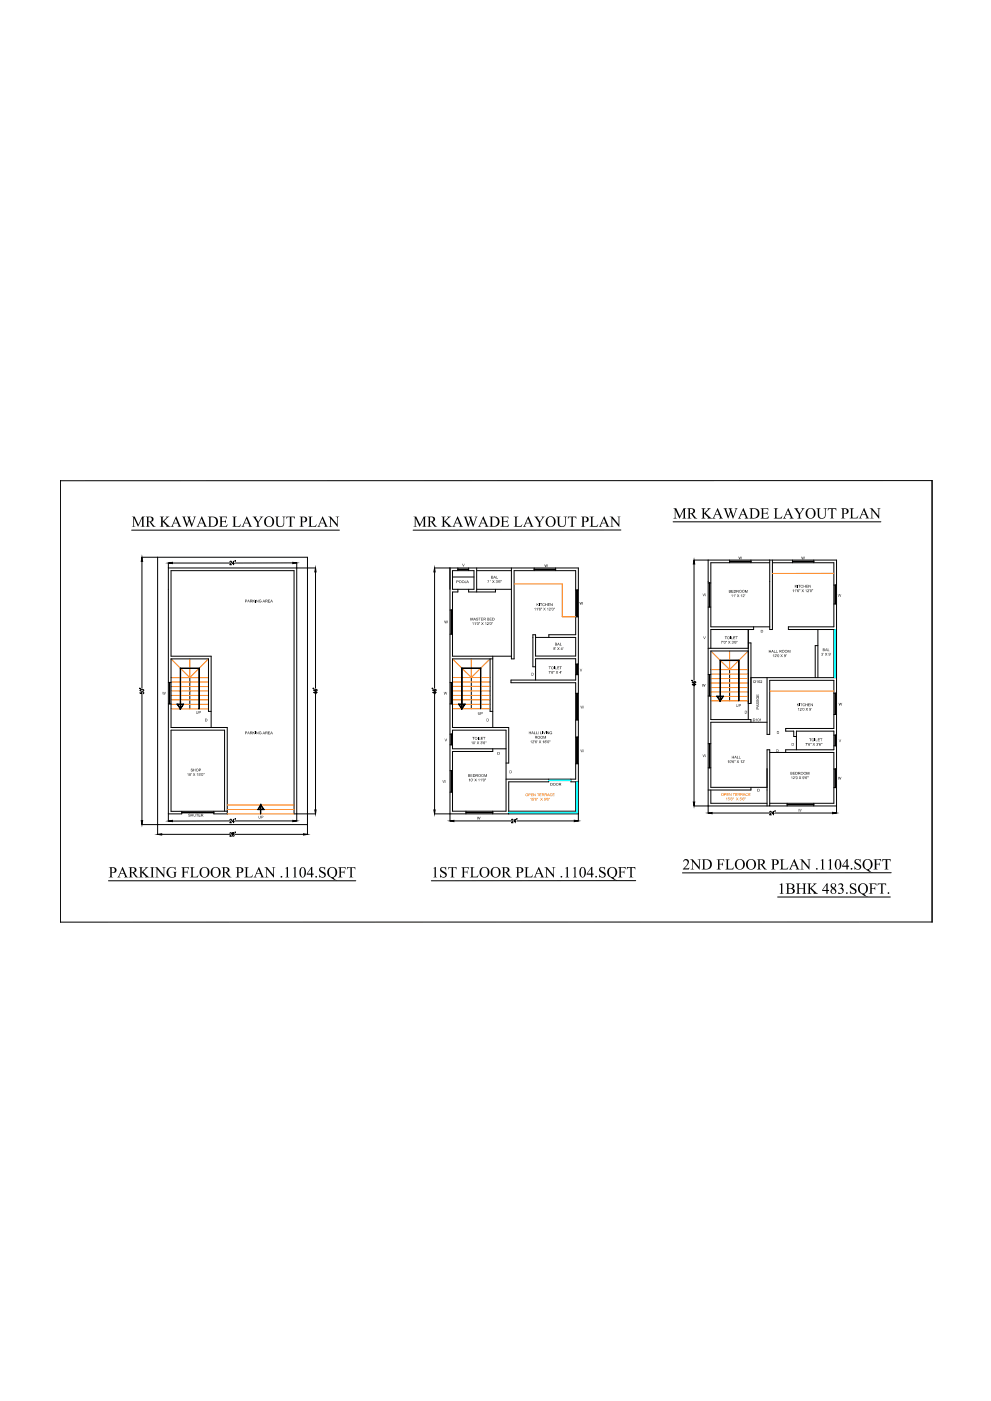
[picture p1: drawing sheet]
<svg xmlns="http://www.w3.org/2000/svg" width="297mm" height="420mm" viewBox="0 0 297 420" stroke-linecap="round" stroke-linejoin="round" font-family="sans-serif">
<!-- layer: 0 -->
<g fill="none" stroke="#000" stroke-width=".3">
<path d="M18 144.1h261.4v132.4h-261.4zM18.1 144.2l-.1 132.3M39.5 159h62.2M279.4 144.1v132.4M279.4 144.1h.1M42.5 167.1h49.7v83.2M42.5 168.3v38.1M47.2 167.1v80.2h45M50.5 170.3h38.4M50.5 168.8v77.4M51.7 168.9h17.2M68.9 168.6l.1-.3a.28 .28 0 0 1 .4 .2 .28 .28 0 0 1-.1 .4l-.4 .5h.5"/>
<path d="M70.2 169h-.6l.4-.7v1.1M70.5 168.1l-.1 .3M87.8 168.8l-17.3 .1M88.9 168.8v77.4M89 170.3h5.6M94.6 171.5v34.9M135.6 171.1h6.5v5.6h-6.5zM137.2 177.5h-1.6v19.3h17.7M142.9 171.1h10.4M142.9 170.3v7.2M142.9 176.7h10.4M148.5 176.7v.8h-8"/>
<path d="M153.3 170.3v27.3h.8v-26.5h18.5v19.3h-8.1v.8M172.6 176.9h.8M172.9 176.9l.1 8.1zM134.9 190.2h.7M134.9 183h.7M135.2 183h.1v7.2h-.1zM146.9 197.6v15.7h.8M147.7 197.6h-12.1v20.6h16.9M147.7 196.8v21.4M160.5 191.2h12.1v5.6h-12.1v-6.4h-.8v9.6h.8M172.6 185h.8M172.6 199.2h.8"/>
<path d="M172.9 199.2l.1 3.1zM41.9 206.4l.2 .1M42 207.6v.4h.5a.32 .32 0 0 1 0-.4 .32 .32 0 0 1 .4 0 .32 .32 0 0 1 0 .5M42.1 206.9a.53 .53 0 0 1 .6-.2 .53 .53 0 0 1 .4 .5h-.9zM42.5 208.1v38M53 211.1l1.1 1.4-.8-1.2M54 200.3v12.5l.1-12.3M54.1 212.3l1-1.2-1.1 1.7M55.1 211.1h-2.1l1.8 .2M56.9 203.2v9.4M59.6 200.5l.2-.2v12.3h-.2zM59.8 200.3h-5.8l5.6 .2"/>
<path d="M63.3 213.3h-.8v-15.7h-11.2v20.6h16.8v25.9h-4v-.8M63.3 218.2v-21.4h-12v-25.7h36.8v73h6.5M93.9 206.4l.2 .1M94.2 206.8h-.1a.5 .5 0 0 0 .4 .5 .5 .5 0 0 0 .5-.4h-.5l.2 .3M94.6 208.1v34.8M94.7 207.5v.6l-.7-.4h1.1M141.3 203.2v9.3M151.7 219h-16.1v5.6h16.1M160.5 203.9v-6.3h12.1v6.3h-19.4v.9h19.4v28.9h-20.9M172.6 202.3h.8M147.7 225.4h-12.1v17.9M151.7 228.8h.8"/>
<path d="M164.5 233.7v.8h-12v9.6h20.9v-73.8h-38.5v73.8M171.1 233.7v.8h2.3M172.6 234.5v8.8h-20.1M42.5 247.3h4.7v3M48.5 250.2h20.4M54.5 243.6h9.6v.2h-9.6zM54.5 243.3v.8h-4M67.3 243.3v-24.3h-16v24.3h16.8M68.9 246.2h-17.2M68.9 250l.2-.3 .3 .2-.5 .9h.5M68.9 245.9l.2-.2 .3 .2-.5 .8h.5M69.7 249.8v.2a.4 .4 0 0 1 .4 .3 .4 .4 0 0 1-.1 .5 .37 .37 0 0 1-.4-.4 .37 .37 0 0 1 .5-.4v-.2z"/>
<path d="M70.2 246.4h-.6l.4-.7v1M70.5 249.5l-.1 .3M70.5 245.5l-.1 .3M70.5 250.2h20.5M70.5 246.2h17.3M32.5 264.1h74.1"/>
</g>
<g fill="none" stroke="#ff7f00" stroke-width=".3">
<path d="M154.1 175.1h14.4v9.9M51.3 197.6l5.6 5.6h5.6M56.9 197.6v5.6l5.6-5.6M135.6 197.6l5.7 5.6h5.6M141.3 197.6v5.6l5.6-5.6M51.3 203.2h5.6M51.3 204.5h11.2M51.3 205.9h11.2M51.3 207.2h11.2M51.3 208.6h11.2M51.3 209.9h11.2M51.3 211.2h11.2"/>
<path d="M51.3 212.6h11.2M135.6 203.2h5.7M135.6 204.5h11.3M135.6 207.2h11.3M135.6 208.6h11.3M135.6 209.9h11.3M135.6 211.2h11.3M135.6 205.9h11.3M135.6 212.5h11.3"/>
</g>
<g fill="#000">
<path d="M39.5 154.9h.9l1.1 2.4 1.1-2.4h.9l-.5 .4 .1 2.5 .4 .2h-1.3l.4-.3v-2.3l-1.2 2.6-1.2-2.6v2.4l.4 .2h-1.1l.5-.3v-2.4zM47.9 154.9h1.3l-.4 .2v1.3l1.1-1.1-.2-.4h1.1l-1.6 1.4 1.2 1.2 .8 .5h-1.5l.3-.4-1.2-1.2v1.4l.4 .2h-1.3l.4-.2v-2.7zM54.5 154.9l1.2 .1a.3 .3 0 0 0-.4 .2 .3 .3 0 0 0 .2 .4l.6 1.7 .5-1.5-.3-.7-.3-.2 1.2 .1a.32 .32 0 0 0-.4 .2 .32 .32 0 0 0 .2 .4l.5 1.7 .6-1.7a.39 .39 0 0 0 .1-.4 .39 .39 0 0 0-.3-.3l.9 .1-.4 .3-.9 2.8-.8-2-.8 2-1-2.9zM65.6 154.9h2.4v.7l-.4-.5h-1.1v1.2h.9l.3-.4v1l-.3-.4-.9-.1v1.4h1.2l.5-.6-.2 .8h-2.4l.4-.2v-2.7zM69.6 154.9h1.4l-.5 .3v2.5h1.3l.3-.6-.1 .9h-2.4l.4-.3v-2.6zM75.7 154.9l1.3 .1a.26 .26 0 0 0-.3 .1 .26 .26 0 0 0 .1 .4l.6 1 .6-1a.32 .32 0 0 0 .2-.3 .32 .32 0 0 0-.3-.3h1.1l-.6 .4-.9 1.4 .1 1.1 .4 .2h-1.3l.4-.3v-1l-1-1.5zM82.4 154.9h1.3l-.4 .2-.1 1.8 .2 .6 .4 .3 .8-.1 .4-.5v-2.1l-.5-.2h1.1l-.4 .2v2.1l-.4 .7-1.1 .2-.7-.5-.2-2.4zM85.9 154.9h2.4l.1 .7-.3-.4-.8-.1v2.7l.5 .2h-1.4l.5-.3v-2.6h-.7l-.4 .5zM92.3 154.9h1.4l-.5 .3v2.5l1.2 .1 .6-.7-.3 .9h-2.4l.5-.3v-2.5zM98.3 154.9h.8l1.9 2.3v-1.9l-.4-.4h1.1l-.5 .4v2.7l-2.1-2.4v2.1l.5 .3h-1.1l.4-.3v-2.4zM133.2 186.1l.3 .7 .1-.7 .3 .7 .3-.7-.2 .8-.3-.6-.3 .6zM160.1 182.5l.3-.2v.8v-.7z"/>
<path d="M160.9 180.9l.1 .4 .5-.4-.3 .4 .3 .4-.4-.4-.2 .4zM160.8 182.5l.3-.2v.8l-.1-.7zM161.3 182.3l.1 .3zM161.6 180.9l.1 .8zM161.8 180.9h.7l-.3 .1v.7l-.1-.7zM162.9 182.3l.3 .3 .3-.3-.3 .4 .4 .4-.4-.4-.4 .4 .4-.4zM163.4 180.9l.1 .4h.5v-.4v.8v-.4h-.5l-.1 .4zM164.2 180.9h.6l-.5 .1v.3h.5l-.5 .1v.2l.5 .1h-.6zM164 182.5l.3-.2v.8l-.1-.7zM165 180.9l.5 .7 .1-.7v.8l-.5-.6-.1 .6zM164.6 182.4h.5l-.4 .6 .4 .1h-.6l.5-.5-.1-.2-.4 .1zM165.2 182.3l.1 .3z"/>
<path d="M173.7 180.5l.3 .7 .2-.7 .3 .7 .3-.7-.3 .8-.3-.7-.3 .7zM77.7 219.5l.5-.1 .1 .2-.4-.1-.2 .4 .4 .2 .1-.2-.2-.1h.4v.3l-.6 .1zM164.4 201.2h.5l-.3 .8 .2-.7zM164.5 199.9h.6l-.3 .1v.7v-.7zM165.1 201.2v.3zM164.8 219.5l.6-.1v.2l-.5-.1-.1 .4 .5 .2 .1-.2-.3-.1h.4v.3h-.7zM165.9 201.2l.1 .3zM166.1 199.9l.1 .8zM166.1 201.2l.1 .3zM166.4 199.9l.1 .7 .4 .1h-.5zM166.6 201.2l.3 .3 .4-.3-.3 .4 .3 .4-.3-.3-.4 .3 .3-.4zM167 199.9h.6l-.5 .1v.2h.5l-.5 .1v.3l.5 .1h-.6z"/>
<path d="M167.7 199.9h.7l-.3 .1v.7l-.1-.7zM168.3 201.2l.1 .3zM173.8 200.6l.3 .6 .4-.6-.3 .8zM56.1 232.1l.3-.2v.8l-.1-.6zM57.2 230.6l.6 .1h-.5l.5 .3-.1 .3-.5-.1h.5l-.5-.3zM57.3 231.9l.1 .3zM57.8 231.9l.4 .3 .3-.3-.2 .4 .2 .4-.3-.3-.4 .3 .3-.4zM58 230.5l.1 .4h.4l.1-.4v.8l-.1-.3h-.4l-.1 .3zM59 232.1l.3-.2v.8l-.1-.6zM59.6 231.9h.4l-.4 .3h.3l.2 .3-.2 .2-.4-.2a.23 .23 0 0 0 .3 .1 .23 .23 0 0 0 .1-.3h-.3zM60.2 231.9v.3zM75.7 219.4l.2 .4 .5-.4-.3 .3 .3 .5-.4-.4-.3 .4z"/>
<path d="M76.5 219.4l.1 .8zM76.8 219.4l.5 .6 .1-.6v.8l-.5-.6-.1 .6zM80.3 219.4h.6l-.4 .1v.2h.4l-.4 .1v.3l.5 .1h-.7zM158.5 219.4l.1 .3h.4l.2-.3v.8l-.2-.4h-.4l-.1 .4zM159 222.3l.3-.2v.8l-.1-.7zM159.6 222.2h.5l-.4 .5 .4 .2h-.5l.4-.5-.1-.2-.2 .1zM160.1 219.4l.1 .7 .4 .1h-.5zM160.2 222.1l.1 .3zM160.7 219.4l.1 .7 .4 .1h-.5zM161 222.1l.1 .3zM161.5 219.4l-.3 .8zM161.5 222.1l.3 .3 .4-.3-.3 .3 .3 .5-.3-.4-.4 .4 .3-.5z"/>
<path d="M161.9 219.4l.2 .7 .3 .1h-.5zM162.6 219.4l.1 .8zM162.9 220.7l.4 .7 .4-.7v.8l-.2-.7-.2 .7-.3-.7-.1 .7zM162.7 222.2l.3-.1v.8l-.1-.7zM162.8 219.4l.4 .7 .3-.7-.3 .8zM163.7 219.4v.8zM163.8 222.1l.1 .3zM164 219.4l.5 .6 .1-.6v.8l-.6-.7v.7zM50.4 260.5l.7-.5 1.3 .2 .2-.2 .1 1-.6-.7-.7-.1-.7 .3-.3 .8 .3 1.2 .7 .5 .8-.1v-1.1l-.4-.3h1.2l-.3 .3-.1 1.2-1.2 .2-1.2-.6-.3-1.2zM95.8 260.3l.6-.3 .7 .2 .4-.2v1.1l-.7-.9h-.5l-.3 .4 .2 .5 1.3 .8 .2 .6-.5 .6-1.4-.1-.1 .2v-1l.5 .8h.7l.3-.3-.1-.5-1.4-1zM41.6 260.1h1.3l-.4 .3v1.2l.9-1a.28 .28 0 0 0 .2-.3 .28 .28 0 0 0-.2-.2l1.1 .1-.6 .2-1 1 1.2 1.3 .8 .4h-1.5l.2-.4-1.1-1.1v1.4l.4 .1h-1.3l.4-.2v-2.5zM45 260.1h1.3l-.5 .3v2.2a.33 .33 0 0 0 .1 .4 .33 .33 0 0 0 .4 0l-1.3 .1 .4-.3v-2.4z"/>
<path d="M46.4 260.1h.8l1.9 2.3-.1-2.1-.4-.2h1.1l-.5 .3v2.8l-2-2.5v2.2l.4 .2h-1.1l.4-.3v-2.3zM54.3 260.1h2.3v.7l-.5-.5h-.9v1.1h.7l.3-.4v1.1l-.3-.5h-.7v1.3l.4 .2h-1.3l.4-.2v-2.6zM56.9 260.1h1.4l-.5 .2v2.5l1.1 .1 .6-.6-.2 .8h-2.4l.4-.2 .1-.3-.1-2.3zM73.2 260.1h1.4l-.5 .3v2.3l.3 .3 .9-.1 .5-.6-.2 .8h-2.4l.5-.3v-2.4zM79.2 260.1h.9l1.8 2.3v-2.1l-.4-.2h1.1l-.5 .3v2.8l-2.1-2.5v2l.5 .4h-1.1l.4-.4v-2.2zM85.5 260.4l.8-.4v3l.4 .1h-1.2l.4-.3v-2a.26 .26 0 0 0 0-.4 .26 .26 0 0 0-.4 .1zM87.8 260.4l.8-.4v2.9l.4 .2h-1.2l.4-.2v-2.4zM101.3 260.1h2.3v.7l-.3-.5h-1.1v1.1h.7l.4-.4v1.1l-.3-.5h-.8v1.2l.5 .3h-1.4l.5-.3v-2.4zM104 260.1h2.5v.7l-.3-.5h-.7v2.5l.4 .3h-1.3l.4-.3v-2.5h-.7l-.3 .5z"/>
<path d="M43.6 154.9h1.6l.6 .3 .2 .8-.7 .5 .8 1.1 .6 .4h-.9l-1-1.5h-.3v1l.5 .5h-1.4l.5-.3v-2.5zM44.5 155.1v1.3l.8-.1 .2-.4-.1-.6-.4-.2z"/>
<path d="M52.7 154.8l1.2 2.7 .5 .5h-1.2l.3-.2-.2-.8h-1.2l-.2 .4a.28 .28 0 0 0-.1 .4 .28 .28 0 0 0 .4 .1l-1 .1 .5-.6zM52.7 155.6l-.5 1.2h1z"/>
<path d="M60.5 154.8l1.2 2.8 .4 .4h-1.2l.3-.2-.2-.8h-1.2l-.2 .4a.28 .28 0 0 0-.1 .4 .28 .28 0 0 0 .4 .1l-1 .1 .5-.6zM60.4 155.6l-.5 1.2h1z"/>
<path d="M62.3 154.9h1.7l.8 .3 .6 1.2-.5 1.2-.9 .4h-1.7l.4-.3v-2.2a.33 .33 0 0 0 0-.4 .33 .33 0 0 0-.4-.1zM63.1 155.2v2.6h1l.7-.8-.1-1.2-.7-.7z"/>
<path d="M74 154.8l1.1 2.8 .5 .4h-1.2l.3-.2-.3-.8h-1.2l-.1 .4a.27 .27 0 0 0-.1 .4 .27 .27 0 0 0 .3 .1l-1 .1 .4-.3zM73.9 155.6l-.6 1.2h1.1z"/>
<path d="M79.1 156.4a1.56 1.56 0 0 1 3.1 0 1.56 1.56 0 0 1-3.1 0zM80.1 155.2l-.4 .7 .1 1.2 .4 .7h.8l.6-.6v-1.4l-.6-.7z"/>
<path d="M89.7 154.9l1.8 .1 .5 .5v.6l-.3 .4h-1.1v1.3l.5 .2h-1.4l.5-.3v-2.5zM90.6 155.1v1.3h.7l.3-.5-.2-.6z"/>
<path d="M96.7 154.8l1.2 2.8 .4 .4h-1.1l.3-.2-.3-.8h-1.2l-.3 .8 .4 .2h-1l.4-.3zM96.6 155.6l-.5 1.2h1z"/>
<path d="M161.6 182.3l.5 .1-.5 .1 .4 .1-.1 .5-.4-.2zM161.6 182.8a.2 .2 0 0 0 .4 0 .2 .2 0 0 0-.4 0z"/>
<path d="M162.2 182.3l.1 .3zM162.3 182.3l.1 .3z"/>
<path d="M165.4 182.4l.3-.1 .2 .2-.1 .6-.4-.2zM165.6 182.4l-.1 .5 .2 .1 .1-.5z"/>
<path d="M166 182.3l.1 .3zM166.2 182.3l.1 .3z"/>
<path d="M61.5 215.5l.6 .2-.1 .6-.5 .1zM61.6 215.6v.7l.3-.1 .1-.4z"/>
<path d="M165.2 200.3a.41 .41 0 0 1 .8 0 .41 .41 0 0 1-.8 0zM165.3 200.3a.3 .3 0 0 0 .6 0 .3 .3 0 0 0-.6 0z"/>
<path d="M165.3 201.3l.5 .1-.4 .1v.1h.3v.4l-.4-.1zM165.4 201.8a.17 .17 0 0 0 .3 0 .17 .17 0 0 0-.3 0z"/>
<path d="M168 201.2l.1 .8-.5-.2zM168 201.4l-.3 .3h.3z"/>
<path d="M56.7 232h.5l-.1 .7-.4-.1zM56.9 232l-.1 .5 .2 .1 .1-.5z"/>
<path d="M58.8 230.9a.39 .39 0 0 1 .7 0 .39 .39 0 0 1-.7 0zM58.8 230.9a.3 .3 0 0 0 .6 0 .3 .3 0 0 0-.6 0z"/>
<path d="M59.6 230.5l.6 .2v.3h-.5v.3zM59.7 230.7v.2h.4v-.2z"/>
<path d="M60.5 231.9l.4 .2-.2 .6-.3-.2zM60.5 232v.4l.2 .2 .1-.5z"/>
<path d="M61 231.9l.1 .3zM61.2 231.9l.1 .3z"/>
<path d="M73.4 219.4l.7 .2-.1 .2-.4 .1v.3zM73.6 219.5v.3l.4-.1z"/>
<path d="M74.4 219.4l.4 .8-.2-.3h-.3l-.2 .3zM74.5 219.5l-.2 .4h.3z"/>
<path d="M74.9 219.4l.7 .1-.2 .3 .2 .4-.3-.4h-.2l-.2 .4zM75.1 219.5v.2h.4l-.1-.2z"/>
<path d="M79 219.4l.5 .8-.3-.3-.5 .3zM79.1 219.5l-.1 .4h.2z"/>
<path d="M79.5 219.4l.7 .1-.2 .3 .3 .4-.5-.4-.3 .4zM79.7 219.5v.2h.4z"/>
<path d="M81.3 219.4l.5 .8-.2-.3-.6 .3zM81.4 219.5l-.2 .4h.3z"/>
<path d="M159.6 219.4l.4 .8-.2-.3-.5 .3zM159.6 219.4l-.1 .5h.3z"/>
<path d="M160.4 220.7l.6 .1-.3 .4 .3 .3-.3-.3h-.3v.3zM160.4 220.8v.3l.5-.1z"/>
<path d="M160.5 222.1l.4 .2a.23 .23 0 0 0-.3-.1 .23 .23 0 0 0-.1 .2h.3l.1 .3-.5 .1zM160.5 222.6a.2 .2 0 0 0 .4 0 .2 .2 0 0 0-.4 0z"/>
<path d="M161.1 221.1a.41 .41 0 0 1 .8 0 .41 .41 0 0 1-.8 0zM161.2 221.1a.3 .3 0 0 0 .6 0 .3 .3 0 0 0-.6 0z"/>
<path d="M162 221.1a.41 .41 0 0 1 .8 0 .41 .41 0 0 1-.8 0zM162.1 221.1a.3 .3 0 0 0 .6 0 .3 .3 0 0 0-.6 0z"/>
<path d="M163.3 222.2h.4l-.1 .7-.4-.2zM163.4 222.2a.13 .13 0 0 0 .2 0 .13 .13 0 0 0-.2 0zM163.3 222.7a.16 .16 0 0 0 .3 0 .16 .16 0 0 0-.3 0z"/>
<path d="M164 222.5a.35 .35 0 0 1 .7 0 .35 .35 0 0 1-.7 0zM164.3 222.2l-.1 .5 .2 .1 .1-.6z"/>
<path d="M164.7 222.1l.1 .3zM164.9 222.1l.1 .3z"/>
<path d="M59.7 261.6a1.6 1.6 0 0 1 3.2 0 1.6 1.6 0 0 1-3.2 0zM60.7 260.4l-.4 .8 .1 1.2 .4 .5 .8 .1 .6-.8-.1-1.4-.5-.6z"/>
<path d="M63.1 261.6a1.56 1.56 0 0 1 3.1 0 1.56 1.56 0 0 1-3.1 0zM64.1 260.3l-.4 .6v1.3l.6 .8h.7l.5-.6v-1.5l-.6-.7z"/>
<path d="M32.6 260.1h1.7l.6 .5v.6l-.3 .4-1.1 .1v1.2l.4 .2h-1.3l.5-.4-.1-2.4zM33.5 260.3v1.3h.5l.4-.4-.1-.7-.3-.2z"/>
<path d="M36.7 260l1.3 2.9 .4 .2-1.2-.1a.28 .28 0 0 0 .3-.1 .28 .28 0 0 0-.1-.4l-.2-.4h-1.2l-.2 .5a.26 .26 0 0 0 0 .4 .26 .26 0 0 0 .3 0l-1 .1 .5-.4zM36.6 260.7l-.5 1.2h1.1z"/>
<path d="M38.5 260.1h1.8l.5 .3 .1 .7-.7 .5 .7 1.1 .7 .4h-.8l-1.1-1.4h-.3v.9v.3l.4 .2h-1.3l.4-.2v-2.6zM39.4 260.3v1.3l.7-.2 .3-.3-.1-.6-.4-.2z"/>
<path d="M66.4 260.1h1.6l.6 .3 .1 .7-.7 .5 .7 1 .7 .5h-.8l-1-1.4h-.3v1.2l.4 .2h-1.3l.4-.4v-2.2zM67.3 260.3v1.3l.7-.2 .3-.4-.1-.5-.4-.2z"/>
<path d="M70.6 260.1h1.7l.6 .6v.5l-.3 .4-1.1 .1v1.2l.4 .2h-1.3l.5-.4v-2.2zM71.5 260.3v1.3h.6l.3-.3v-.7l-.3-.3z"/>
<path d="M77.6 260l1.1 2.7 .5 .4h-1.2l.3-.1-.2-.9h-1.2l-.2 .5a.28 .28 0 0 0-.1 .3 .28 .28 0 0 0 .4 .1l-1 .1 .4-.3zM77.5 260.7l-.5 1.2h1z"/>
<path d="M90.1 260.3l.9-.3 .6 .8 .1 1.4-.3 .7-.5 .3-.6-.2-.5-.7-.1-1.2zM90.5 260.3l-.3 1.8 .2 .7 .4 .2 .4-.5 .1-1.3-.3-.9z"/>
<path d="M93.3 260h.3v2h.4v.3h-.4v.8h-.4v-.8h-1.3v-.3zM93.2 260.5l-1 1.5h1z"/>
<path d="M98.5 260.5l.4-.4 .9-.1 .9 .5 .3 .7v.8l-.7 1a.36 .36 0 0 0-.3 .4 .36 .36 0 0 0 .4 .3l.6 .3-1.2-.3-1.5-1.2-.2-1.2zM99 260.3l-.4 .9v1l.4 .7 .8 .1 .7-.6v-1.4l-.6-.8z"/>
<circle cx="162.9" cy="181.3" r=".33"/>
<circle cx="84.4" cy="262.9" r=".24"/>
<circle cx="94.8" cy="263" r=".25"/>
</g>
<path d="M42.5 167.1l.3 1.2h-.5zM50.5 168.9l1.2-.3v.4zM87.8 168.6l1.1 .2-1.1 .2zM94.6 170.3l.1 1.2h-.3zM42.3 246.1h.5l-.3 1.2zM47.2 250.2l1.3-.2v.4zM50.5 246.2l1.2-.2v.4zM87.8 246l1.1 .2-1.1 .2zM91 250l1.2 .2-1.2 .2zM94.4 242.9h.3l-.1 1.2z" fill="#000" stroke="#000" stroke-width=".3"/>
<path d="M164.5 234l6.6 .1z" fill="none" stroke="#0ff" stroke-width=".3"/>
<g fill="#f00">
<path d="M159.2 238h.6l-.5 .1v.2h.4l-.4 .1v.3h.5h-.6z"/>
<path d="M159.9 238l.5 .6 .1-.6v.7l-.5-.5-.1 .5z"/>
<path d="M161 238h.6l-.3 .1v.6l-.1-.6z"/>
<path d="M161.7 237.9h.6l-.5 .2v.2h.5l-.5 .1v.3h.5h-.6z"/>
<path d="M164.8 238.1l.6-.1 .1 .2h-.6v.4h.6l-.5 .1z"/>
<path d="M165.7 237.9h.5l-.5 .2v.2h.5l-.5 .1v.3h.5h-.5z"/>
<path d="M159 239.5l.3-.2v.8l-.1-.6z"/>
<path d="M159.6 239.3h.4l-.4 .3 .4 .1-.1 .4-.4-.1 .4-.1v-.2h-.4z"/>
<path d="M160.1 239.3l.1 .3z"/>
<path d="M162 239.3l.3 .3 .3-.3-.2 .4 .3 .4-.4-.3-.4 .3 .4-.4z"/>
<path d="M163.2 239.3h.3l-.3 .3h.2l.2 .3-.2 .2-.4-.2 .4 .1a.23 .23 0 0 0 0-.3 .23 .23 0 0 0-.3 0z"/>
<path d="M163.7 239.3v.3z"/>
<path d="M157.5 238.4a.4 .4 0 0 1 .8 0 .4 .4 0 0 1-.8 0zM157.6 238.4a.32 .32 0 0 0 .6 0 .32 .32 0 0 0-.6 0z"/>
<path d="M158.4 238l.6 .2v.2h-.5v.3zM158.5 238.1v.3l.4-.1v-.2z"/>
<path d="M162.5 237.9l.6 .1-.2 .4 .3 .3-.4-.3h-.2l-.1 .3zM162.6 238.1v.2h.4l-.1-.2z"/>
<path d="M163.3 237.9l.6 .2-.2 .3 .3 .3-.4-.3h-.2l-.1 .3zM163.4 238.1v.2h.4v-.2z"/>
<path d="M164.3 237.9l.5 .8-.3-.2-.5 .2zM164.3 238l-.1 .4h.3z"/>
<path d="M160.4 239.4l.5 .1h-.5v.2h.5l-.2 .4-.3-.1zM160.4 239.8a.2 .2 0 0 0 .4 0 .2 .2 0 0 0-.4 0z"/>
<path d="M161 239.3v.3zM161.2 239.3v.3z"/>
<path d="M163.9 239.4l.4-.1 .1 .2-.3-.1-.1 .2 .4 .1-.1 .4-.4-.1zM164 239.9a.16 .16 0 0 0 .3 0 .16 .16 0 0 0-.3 0z"/>
<path d="M164.5 239.3l.1 .3zM164.7 239.3l.1 .3z"/>
</g>
<g fill="none" stroke="#000" stroke-width=".3">
<path d="M186.1 158.9l-62.3 .1M212.3 174.8h.8M212.6 174.8l.1 7.3zM230.7 168.8h-17.6v19.2h17.6M230.7 168v20.8h.8v-20.8M231.5 168.8h18.4v19.2h-13.6v.8h14.4v-20.8h-38.4v73.7M249.9 175.5h.8M250.3 175.5l.1 5.6zM212.3 182.1h.8M224.3 195.2h-11.2v20.6h12M224.3 188.8v27M224.3 192.8h.8v18.2h-.8"/>
<path d="M225.9 188v.8h-12.8v5.6h11.2M245.2 188.8v14.4M245.2 193.6h-.9v9.6M249.9 188.8v14.4h-24.8M137.4 211.1l1 1.5 .1-.1-.8-1.2M138.4 200.3v12.5l.1-12.3M138.5 212.3l.9-1.2-1 1.7M139.4 211.1h-2l1.8 .2M144.1 200.3l-.1 12.2zM144.1 200.3h-5.7l.1 .2h5.5M151.7 219v24.3h-16.1M152.5 218.2v10.6"/>
<path d="M172.6 215.9h.8M172.6 207.9h.8M172.9 207.9l.1 8zM218.7 200.8v9.4M229.9 216.6h-16.8v19.5h16.8M235.5 218.5h14.4v-14.5h-19.2v16.2h-.8M235.5 219.3l2.4-.1v1.7h.8M134.9 223.4h.7M134.9 220.2h.7M135.2 220.2h.1v3.2h-.1zM147.7 224.6v.8M212.3 236.9h12.8"/>
<path d="M213.1 236.9v4M230.7 225.7h19.2v15.2h-19.2M235.5 224.9h14.4v-5.7l-11.2 .1v5.6M77.5 242.7l1.7 .1h-1.9M78.2 241.2l-.1 2.9zM78.2 241.2l-.9 1.6 .8-1.1M79 242.7l-.9-1.2 .1-.1 1 1.4M136.1 246.2h17.2M139.7 243.6l8 .1zM139.7 243.3v.8M147.7 243.3v.8M152.5 244.1h-17.6v2.1"/>
<path d="M153.3 245.9l.2-.2 .3 .1-.5 .9h.5M154.6 246.4h-.5l.3-.7v1M154.9 245.5v.3M154.9 246.2h17.2M173.4 244.1v2.1M230.7 241.7h20M190.5 264.1h-61.2"/>
</g>
<g fill="#000">
<path d="M123.9 154.9h.9l1.1 2.4 1.1-2.4h.8l-.4 .3v2.5l.4 .3h-1.3l.5-.2v-2.4l-1.2 2.6-1.3-2.6v2.3l.5 .3h-1.1l.4-.3v-2.5zM132.2 154.9h1.4l-.5 .2v1.3l1-.9a.28 .28 0 0 0 .2-.3 .28 .28 0 0 0-.3-.3l1.2 .1-.7 .3-.9 1 2 1.7h-1.5l.3-.2-.1-.2-1.2-1.2v1.3l.5 .3h-1.4l.5-.4v-2.3zM138.9 154.9l1.1 .1a.29 .29 0 0 0-.3 .2 .29 .29 0 0 0 .2 .4l.6 1.7 .5-1.5-.3-.7-.3-.2 1.2 .1a.32 .32 0 0 0-.4 .2 .32 .32 0 0 0 .2 .4l.5 1.7 .6-1.8a.29 .29 0 0 0 .1-.3 .29 .29 0 0 0-.3-.2l.9-.1-.4 .3-.9 2.9-.8-2-.8 2-1-2.8zM150 154.9h2.4v.7l-.4-.5h-1.1v1.2h.9l.3-.4v1l-.3-.4-.9-.1v1.3l1 .1 .7-.6-.2 .8h-2.4l.5-.4v-2.3zM154 154.9h1.4l-.5 .3v2.4l1.1 .2 .6-.7-.3 .9h-2.3l.4-.4v-2.3zM160.1 154.9l1.3 .1a.26 .26 0 0 0-.3 .1 .26 .26 0 0 0 .1 .4l.6 .9 .8-1.1-.3-.4h1l-.5 .4-.9 1.4v1l.4 .3h-1.3l.5-.2v-1.1zM166.8 154.9h1.3l-.5 .3v1.9l.2 .5 .4 .2 .8-.1 .3-.4 .1-2.1-.5-.3h1.1l-.4 .3-.1 2.1-.3 .5-.9 .3-1-.5-.1-2.5zM170.2 154.9h2.5l.1 .7-.2-.4-.9-.1v2.6l.4 .3h-1.3l.5-.5v-2.4l-.8 .1-.3 .4zM176.7 154.9h1.4l-.5 .3v2.5l1.1 .1 .6-.7-.2 .9h-2.4l.5-.5v-2.2zM182.7 154.9h.9l1.8 2.3v-2l-.4-.3h1.1l-.5 .2v2.9l-2.1-2.4v2.1l.4 .3h-1l.4-.2v-2.5zM210.6 178l.3 .7 .2-.7 .3 .7 .2-.7-.2 .8-.3-.7-.3 .7zM237.6 176.9l.3-.1v.8l-.2-.7z"/>
<path d="M238.3 175.4l.1 .4 .5-.4-.3 .4 .3 .4-.4-.4-.2 .4zM238.2 176.9l.3-.1v.8l-.1-.7zM238.7 176.8l.1 .2zM239 175.4l.1 .8zM239.3 175.4h.6l-.3 .1v.7l-.1-.7zM240.3 176.8l.3 .3 .4-.3-.3 .4 .3 .4-.4-.4-.4 .4 .3-.4zM240.1 175.5h.6h-.5l-.1 .3 .1 .3 .5-.1-.1 .2-.6-.1zM240.8 175.4l.1 .4h.4l.2-.4v.8l-.2-.4h-.4l-.1 .4zM241.6 175.4h.6l-.5 .1v.3h.5h-.5v.3l.5 .1h-.6zM241.4 176.9l.3-.1v.8l-.1-.7zM242.4 175.4l.5 .7 .1-.7v.8l-.5-.6-.1 .6zM242 176.9h.4l-.3 .5 .4 .2h-.6l.5-.5-.1-.2z"/>
<path d="M242.6 176.8l.1 .2zM251.1 178.2l.3 .7 .2-.7 .3 .7 .2-.7-.2 .8-.3-.7-.3 .7zM75.7 179.9l.2 .3 .5-.3-.3 .3 .3 .5-.4-.5-.3 .5zM76.5 179.9l.1 .8zM76.8 179.9l.5 .6 .1-.6v.8l-.5-.7-.1 .7zM77.7 179.9h.5l.1 .2-.4-.2-.2 .5 .4 .2 .1-.3-.2-.1h.4v.3l-.6 .1zM80.3 179.9h.6h-.4v.3h.4l-.4 .1v.2l.5 .2h-.7zM230.5 194.9l.1 .3h.4l.1-.3v.8l-.1-.3h-.4l-.1 .3zM231.6 196.5l.3-.3v.8l-.1-.6zM232 194.9l.1 .7 .4 .1h-.5zM232.7 194.9v.7l.4 .1h-.4zM232.2 196.4l.5-.1v.3l-.4 .4h.4h-.5l.4-.4-.1-.3z"/>
<path d="M232.8 196.2l.1 .3zM233.9 196.2l.4 .4 .3-.4-.3 .4 .4 .4-.4-.3-.4 .3 .3-.4zM235.6 196.2l.1 .3zM236.1 194.9l.4 .7 .4-.7v.8l-.1-.6-.3 .6-.3-.7-.1 .7zM58.8 213.3l.2 .7 .3-.1 .1-.6-.1 .7-.5-.1zM143.3 213.6l.2 .7 .3-.1 .1-.6-.1 .7-.5-.1zM174 211.7l.2 .7 .2-.7 .4 .7 .2-.7-.2 .8-.3-.7-.3 .7zM133.3 221.5l.3 .7 .4-.7-.3 .8zM140.5 233.7l.3-.2v.8l-.1-.6zM141.1 232.2h.5l-.5 .1v.2h.5l-.5 .1v.3l.5 .1h-.5zM141.3 222.6l.3-.2v.8l-.1-.7zM141.7 233.5l.1 .3z"/>
<path d="M141.6 221h.6l-.2 .1v.7l-.1-.7zM142.2 233.5l.3 .3 .4-.3-.3 .4 .3 .4-.4-.3-.3 .3 .3-.4zM142.5 222.4v.3zM143 222.4l.3 .3 .3-.3-.3 .3 .3 .5-.3-.4-.4 .4 .3-.5zM143.3 221v.8zM143.5 221l.1 .7 .4 .1h-.5zM143.4 233.7l.2-.2v.8v-.6zM144.1 222.4h.4v.7l-.5-.1h.4l-.2-.2 .2-.3zM144.1 221h.6l-.4 .1v.2h.4l-.4 .2v.2l.4 .1h-.6zM144 233.7l.3-.2v.8l-.1-.6zM144.5 233.5l.1 .3zM144.7 222.4v.3z"/>
<path d="M144.8 221h.7l-.3 .1v.7l-.1-.7zM145.2 232.2l.3 .7 .4-.7v.8l-.1-.7-.2 .7-.4-.7v.7zM145.5 222.4l.1 .3zM145.7 222.4l.1 .3zM56.5 244.2h.5h-.4l.5 .3-.1 .3h-.5v-.2l.2 .2 .3-.2-.4-.1zM57.2 244.1l.1 .3h.4l.1-.3v.8l-.1-.4h-.4l-.1 .4zM58 244.1l.3 .7h.2l.1-.7-.1 .7h-.5zM58.8 244.1h.6l-.3 .1v.7l-.1-.7zM59.5 244.1h.6l-.5 .1v.2h.5l-.5 .1v.3l.5 .1h-.6zM77.5 244.7l.3 .7 .2-.1 .1-.6-.1 .7h-.4zM132 260.4l.6-.4 .8 .2 .3-.2v1.1l-.6-.9h-.6l-.3 .3 .3 .6 1.4 .9v.6l-.3 .4-.5 .2-1.1-.2-.1 .2v-1l.7 .8h.5l.4-.3-.3-.7-1.2-.8zM143 245l.3 .7 .1-.7 .3 .7 .3-.7-.2 .8-.3-.7-.3 .7z"/>
<path d="M179.7 260.3l.5-.3 .9 .2 .3-.2v1.1l-.3-.6-.4-.3h-.5l-.3 .3 .1 .5 1.2 .6 .4 .5v.5l-.5 .5-1.3-.1-.2 .2v-1l.3 .5 .4 .3 .7-.1 .2-.3-.3-.6-1.3-.9zM129.8 260.4l.8-.4v2.8l.4 .3h-1.1l.4-.2v-2a.35 .35 0 0 0 0-.4 .35 .35 0 0 0-.5-.1zM134.4 260.1h2.5v.7l-.4-.5h-.7v2.5l.4 .3h-1.2l.4-.3v-2.5h-.8l-.3 .5zM138.2 260.1h2.3v.7l-.4-.5h-1v1.1h.7l.3-.4v1.1l-.2-.5h-.8v1.3l.4 .2h-1.3l.5-.4v-2.2zM140.8 260.1h1.4l-.5 .3v2.4l1.1 .1 .7-.6-.3 .8h-2.4l.5-.3v-2.4zM157.1 260.1h1.4l-.5 .2v2.5l1.1 .1 .7-.6-.3 .8h-2.4l.5-.2v-2.6zM163.2 260.1h.8l1.9 2.3-.1-2.1-.4-.2h1.1l-.5 .4v2.7l-2-2.5v2.2l.4 .2h-1.1l.4-.3v-2.3zM169.4 260.4l.8-.4v2.9l.4 .2h-1.1l.3-.2v-2.1a.31 .31 0 0 0 0-.4 .31 .31 0 0 0-.4 0zM171.7 260.4l.8-.4v2.7l.4 .4-1.2-.1a.33 .33 0 0 0 .4 0 .33 .33 0 0 0 .1-.4v-1.8a.33 .33 0 0 0-.1-.4 .33 .33 0 0 0-.4 0zM185.3 260h2.2v.7l-.3-.4-1.1-.1v1.2h.8l.3-.4v1l-.3-.4h-.8v1.3l.5 .2h-1.3l.4-.3v-2.5zM187.9 260h2.5l.1 .8-.4-.5h-.7v2.4l.4 .4h-1.3l.4-.3v-2.5h-.6l-.4 .5z"/>
<path d="M128 154.9h1.7l.5 .3 .2 .7-.7 .6 .6 1 .8 .5h-.8l-1.1-1.5h-.3v1.2l.4 .3h-1.3l.5-.5-.1-2.4zM128.9 155.1v1.3l.6-.1 .4-.3-.1-.6-.3-.3z"/>
<path d="M137.1 154.8l1.3 2.9 .4 .3h-1.2l.3-.2-.3-.8h-1.2l-.2 .8 .3 .2h-.9l.4-.4zM137.1 155.6l-.6 1.2h1.1z"/>
<path d="M144.8 154.8l1.3 2.9 .4 .3h-1.2l.3-.2-.3-.8h-1.2l-.2 .8 .3 .2h-.9l.4-.4zM144.7 155.6l-.5 1.2h1.1z"/>
<path d="M146.6 154.9h1.9l.7 .3 .5 1-.3 1.3-.8 .4-2 .1 .5-.3v-2.6zM147.5 155.1v2.7h.8l.7-.5 .2-1.3-.5-.7z"/>
<path d="M158.3 154.8l1.3 2.9 .4 .3h-1.2l.3-.2-.3-.8h-1.2l-.2 .7 .3 .3h-.9l.3-.4zM158.2 155.6l-.5 1.2h1.1z"/>
<path d="M163.5 156.4a1.55 1.55 0 0 1 3.1 0 1.55 1.55 0 0 1-3.1 0zM164.4 155.3l-.3 .6 .1 1.4 .5 .5h.7l.6-.8-.1-1.4-.7-.6z"/>
<path d="M174.1 154.9l1.8 .1 .5 .4v.6l-.2 .4-1.2 .1v1.2l.4 .3h-1.3l.4-.3v-2.6zM175 155.1v1.3h.5l.4-.3v-.6l-.3-.4z"/>
<path d="M181.1 154.8l1.2 2.9 .4 .3h-1.2l.3-.2-.2-.8h-1.2l-.3 .7 .3 .3h-.9l.4-.4zM181 155.5l-.6 1.3h1.1z"/>
<path d="M239 176.9h.4h-.3l-.1 .2 .4 .1v.3l-.4-.1zM239.1 177.3a.17 .17 0 0 0 .3 0 .17 .17 0 0 0-.3 0z"/>
<path d="M239.6 176.8v.2zM239.7 176.8l.1 .2z"/>
<path d="M242.9 176.8l.4 .1-.1 .7-.4-.2zM243 176.9l-.1 .5 .2 .1 .1-.6z"/>
<path d="M243.4 176.8l.1 .2zM243.6 176.8l.1 .2z"/>
<path d="M73.4 179.9l.7 .1-.1 .3h-.4v.4zM73.6 179.9v.3h.4z"/>
<path d="M74.4 179.9l.4 .8-.2-.3h-.3l-.2 .3zM74.5 179.9l-.2 .4h.3z"/>
<path d="M74.9 179.9h.7l-.2 .4 .2 .4-.3-.4h-.2l-.2 .4zM75.1 179.9v.3h.4l-.1-.3z"/>
<path d="M79 179.9l.5 .8-.3-.3-.5 .3zM79.1 179.9l-.1 .4h.2z"/>
<path d="M79.5 179.9h.7l-.2 .4 .3 .4-.5-.4-.3 .4zM79.7 179.9v.3l.4-.1z"/>
<path d="M81.3 179.9l.5 .8-.2-.3-.6 .3zM81.4 179.9l-.2 .4h.3z"/>
<path d="M231.5 194.9l.4 .8-.2-.2-.5 .2zM231.6 195l-.2 .4h.3z"/>
<path d="M233 196.4l.5-.1-.1 .7h-.4zM233.2 196.3l-.1 .6 .2 .1 .1-.5z"/>
<path d="M233.6 194.9l.6 .1-.2 .4 .3 .3-.4-.3h-.2l-.1 .3zM233.7 195v.3l.4-.1v-.2z"/>
<path d="M234.4 195.3a.41 .41 0 0 1 .8 0 .41 .41 0 0 1-.8 0zM234.5 195.3a.3 .3 0 0 0 .6 0 .3 .3 0 0 0-.6 0z"/>
<path d="M235 196.4h.5v.6h-.5l.4-.1v-.2h-.4zM235.1 196.5a.18 .18 0 0 0 .3 0 .18 .18 0 0 0-.3 0z"/>
<path d="M235.2 195.3a.45 .45 0 0 1 .9 0 .45 .45 0 0 1-.9 0zM235.3 195.3a.3 .3 0 0 0 .6 0 .3 .3 0 0 0-.6 0z"/>
<path d="M59.6 213.3l.6 .1-.1 .3h-.4v.4zM59.7 213.3v.3h.4l-.1-.3z"/>
<path d="M144.1 213.6l.6 .1-.1 .3h-.4v.4zM144.2 213.6v.3h.4l-.1-.3z"/>
<path d="M145.9 215.5l.6 .2-.2 .6-.4 .1zM146 215.6v.6h.3l.1-.5z"/>
<path d="M159.3 201.8l.6 .2-.1 .6h-.5zM159.4 201.9v.6h.4v-.5z"/>
<path d="M140.3 232.2l.5 .1v.6l-.5 .1zM140.4 232.3v.2h.4zM140.4 232.6v.3h.4l-.1-.3z"/>
<path d="M141.1 233.7l.5-.1-.2 .7-.3-.1zM141.3 233.6l-.1 .5 .2 .2 .1-.5z"/>
<path d="M141.8 232.2l.6 .1-.1 .6-.5 .1zM141.9 232.3v.6h.3l.1-.5z"/>
<path d="M141.9 222.4l.4 .1-.1 .7-.3-.1zM142 222.4l-.1 .6 .3 .1v-.5z"/>
<path d="M142.3 221.4a.45 .45 0 0 1 .9 0 .45 .45 0 0 1-.9 0zM142.4 221.4a.32 .32 0 0 0 .6 0 .32 .32 0 0 0-.6 0z"/>
<path d="M142.6 232.2l.6 .1-.2 .3 .3 .4-.4-.4-.3 .4zM142.7 232.3v.2h.4l-.1-.2z"/>
<path d="M143.4 232.6a.4 .4 0 0 1 .8 0 .4 .4 0 0 1-.8 0zM143.5 232.6a.32 .32 0 0 0 .6 0 .32 .32 0 0 0-.6 0z"/>
<path d="M144.2 232.6a.45 .45 0 0 1 .9 0 .45 .45 0 0 1-.9 0zM144.4 232.6a.3 .3 0 0 0 .5 0 .3 .3 0 0 0-.5 0z"/>
<path d="M144.8 233.6l.4 .1-.1 .6-.3-.1zM144.9 233.6v.6l.2 .1 .1-.6z"/>
<path d="M144.9 222.5h.5l-.5 .1 .4 .1v.4h-.4zM144.9 222.9a.2 .2 0 0 0 .4 0 .2 .2 0 0 0-.4 0z"/>
<path d="M145.4 233.5l.1 .3zM145.5 233.5l.1 .3z"/>
<path d="M149.1 225.5l.6 .1v.7h-.6zM149.3 225.6v.7h.2l.2-.6z"/>
<path d="M152.7 231.1l.7 .2-.2 .5-.5 .1zM152.8 231.2v.6h.4v-.5z"/>
<path d="M165 234.8l.6 .1-.1 .7h-.5zM165.1 234.9v.6h.4v-.5z"/>
<path d="M165.8 235.2a.4 .4 0 0 1 .8 0 .4 .4 0 0 1-.8 0zM165.9 235.2a.31 .31 0 0 0 .6 0 .31 .31 0 0 0-.6 0z"/>
<path d="M166.6 235.2a.4 .4 0 0 1 .8 0 .4 .4 0 0 1-.8 0zM166.8 235.2a.3 .3 0 0 0 .6 0 .3 .3 0 0 0-.6 0z"/>
<path d="M167.6 234.8l.6 .1-.2 .4 .2 .3-.3-.3h-.3v.3zM167.6 234.9v.2h.5l-.1-.2z"/>
<path d="M60.2 244.1l.7 .1-.2 .3 .3 .4-.4-.4h-.2l-.2 .4zM60.4 244.2v.2h.4l-.1-.2z"/>
<path d="M78.3 244.7l.6 .1-.1 .3h-.4v.4zM78.4 244.8v.3l.4-.1-.1-.2z"/>
<path d="M143.6 261.6a1.6 1.6 0 0 1 3.2 0 1.6 1.6 0 0 1-3.2 0zM144.7 260.3l-.4 .7v1.3l.4 .6 .8 .1 .6-.7v-1.5l-.7-.6z"/>
<path d="M147 261.6a1.56 1.56 0 0 1 3.1 0 1.56 1.56 0 0 1-3.1 0zM147.9 260.5l-.3 .7 .1 1.3 .6 .5h.5l.7-.7-.1-1.6-.6-.5z"/>
<path d="M150.3 260.1h1.7l.5 .3 .2 .7-.8 .5 .8 1.1 .7 .4h-.9l-1-1.4h-.3v1l.4 .4h-1.3l.4-.3v-2.4zM151.2 260.3v1.3l.7-.2 .3-.4-.1-.4-.2-.3z"/>
<path d="M154.6 260.1h1.5l.7 .5v.6l-.3 .4-1.1 .1v1.2l.5 .2h-1.3l.4-.3v-2.4zM155.4 260.3v1.3h.6l.3-.4v-.5l-.3-.4z"/>
<path d="M161.5 260l1.3 2.9 .4 .2-1.3-.1a.29 .29 0 0 0 .4-.1 .29 .29 0 0 0-.1-.4l-.2-.4h-1.2l-.3 .8 .4 .2h-1l.4-.4zM161.4 260.7l-.5 1.2h1z"/>
<path d="M174 260.3l.5-.3h.4l.7 .9v1.4l-.4 .6-.4 .3-.6-.2-.5-.6v-1.2zM174.3 260.3l-.2 2 .2 .6 .4 .1 .4-.4 .1-1.6-.3-.8z"/>
<path d="M177.3 260h.2v2h.4v.3h-.4v.8h-.3v-.8h-1.3v-.3zM177.2 260.5l-1.1 1.5h1.1z"/>
<path d="M182.3 260.5l1-.5h.6l.8 .5 .3 .9v.7l-.8 .9a.34 .34 0 0 0-.3 .4 .34 .34 0 0 0 .4 .3l.7 .3-1.2-.3-1.6-1.2-.2-1.2zM182.8 260.4l-.3 1 .1 1 .5 .6h.7l.6-.7v-1.4l-.7-.7z"/>
<circle cx="168.3" cy="262.9" r=".24"/>
<circle cx="178.7" cy="262.9" r=".26"/>
</g>
<path d="M152.5 243.6l20.5 .1zM172.9 243.6l.1-9.1v9.2" fill="none" stroke="#0ff" stroke-width=".3"/>
<path d="M134.9 246.2l1.2-.2v.4zM172.1 246l1.3 .2-1.3 .2z" fill="#000" stroke="#000" stroke-width=".3"/>
<g fill="none" stroke="#ff7f00" stroke-width=".3">
<path d="M249.9 171.9l-18.4 .1M213.1 195.2l5.6 5.6h5.6M218.7 195.2v5.6l5.6-5.6M213.1 200.8h5.6M213.1 202.2h11.2M213.1 204.8h11.2M213.1 206.2h11.2M213.1 207.5h11.2M213.1 208.9h11.2M213.1 210.2h11.2M224.3 203.5h-11.2M230.7 207.2h19.2"/>
<path d="M68.1 244.1h20M68.1 242.8h20M68.1 241.4h20"/>
</g>
<g fill="#f00">
<path d="M217.8 237.9h.6l-.5 .1v.2h.5l-.5 .1v.3l.5 .1h-.6z"/>
<path d="M218.6 237.9l.5 .6 .1-.6v.8l-.5-.7-.1 .7z"/>
<path d="M219.7 237.9h.6l-.3 .1v.7l-.1-.7z"/>
<path d="M220.4 237.9h.6l-.5 .1v.2h.4l-.4 .1v.3l.5 .1h-.6z"/>
<path d="M223.6 238l.5-.1 .1 .2-.3-.2-.3 .2 .1 .5 .5-.2-.2 .3-.5-.2z"/>
<path d="M224.3 237.9h.6l-.5 .1v.2h.5l-.5 .1v.3l.5 .1h-.6z"/>
<path d="M217.6 239.4l.3-.2v.8l-.1-.6z"/>
<path d="M218.3 239.2h.4l-.4 .3 .4 .1-.1 .4-.4-.1 .4-.1-.1-.2h-.3z"/>
<path d="M218.8 239.2l.1 .3z"/>
<path d="M220.6 239.2l.4 .3 .3-.3-.2 .4 .3 .4-.4-.3-.4 .3 .3-.4z"/>
<path d="M221.8 239.2h.4l-.3 .3 .3 .1-.1 .4-.4-.1 .5-.1-.2-.2h-.3z"/>
<path d="M222.3 239.2l.1 .3z"/>
<path d="M216.2 238.3a.4 .4 0 0 1 .8 0 .4 .4 0 0 1-.8 0zM216.3 238.3a.3 .3 0 0 0 .6 0 .3 .3 0 0 0-.6 0z"/>
<path d="M217.1 237.9l.6 .1v.3l-.5 .1v.3zM217.2 238v.2h.4v-.2z"/>
<path d="M221.1 237.9l.7 .1-.2 .3 .3 .4-.4-.4h-.3l-.1 .4zM221.2 237.9v.3h.5v-.2z"/>
<path d="M222 237.9l.6 .1-.2 .3 .3 .4-.4-.4-.3 .4zM222.1 237.9v.3h.4v-.2z"/>
<path d="M223 237.9l.4 .8-.2-.3-.5 .3zM223.1 237.9l-.2 .5h.3z"/>
<path d="M219.1 239.3l.4 .1h-.4v.2h.4l-.1 .4-.4-.1zM219.1 239.8a.2 .2 0 0 0 .4 0 .2 .2 0 0 0-.4 0z"/>
<path d="M219.6 239.2l.2 .3zM219.8 239.2l.1 .3z"/>
<path d="M222.6 239.3h.5h-.3l-.2 .3h.5l-.1 .4h-.4zM222.7 239.8a.18 .18 0 0 0 .3 0 .18 .18 0 0 0-.3 0z"/>
<path d="M223.2 239.2l.1 .3zM223.4 239.2v.3z"/>
</g>
<g fill="none" stroke="#000" stroke-width=".3">
<path d="M201.8 156.5h62.2M130.2 170.3h4.6M130.3 171.5v34.9M135.6 173h6.5M137.2 170.7l3.3 .1zM137.2 170.3v.8M137.2 176.7v.8M140.5 170.3v.8M140.5 176.7v.8M160.1 170.7l6.4 .1zM160.1 170.3v.8M166.5 170.3v.8"/>
<path d="M208 168h4.3M208 169.1v34.9M218.7 168.3l6.4 .1zM218.7 168v.8M225.1 168v.8M237.5 168.3l6.4 .1zM237.5 168v.8M243.9 168v.8M212.3 194.4h.8M215.8 198v12.4l.1-12.3M221.5 197.9l-.1 12.3zM221.5 197.9l-5.7 .1 5.6 .1"/>
<path d="M249.9 181.1h.8M250.7 188.8v55.1M50.5 211.1h.8M50.5 204.7h.8M50.8 204.7l.1 6.4zM129.5 206.4l.3 .1M129.9 206.8h-.1a.5 .5 0 0 0 .4 .5 .5 .5 0 0 0 .5-.4h-.5l.2 .3M130.3 208.1v34.8M130.4 207.5v.6l-.7-.4h1.1M134.9 211.1h.7M134.9 204.7h.7M135.2 204.7h.1v6.4h-.1z"/>
<path d="M207.3 204l.3 .1M207.6 204.4l-.1 .1a.52 .52 0 0 0 .5 .4 .52 .52 0 0 0 .5-.4 .31 .31 0 0 0-.4-.1 .31 .31 0 0 0-.2 .4l.3 .1M208 205.7v34.8M208.2 205.1v.6l-.7-.4h1.1M212.3 208.7h.8M212.3 202.3h.8M212.6 202.3l.1 6.4zM214.8 208.8l1 1.4 .1-.1-.8-1.2M215.9 210l1-1.2-1.1 1.6M216.9 208.8h-2.1l1.8 .1M225.1 203.2v7.8M225.1 215.8v.8"/>
<path d="M229.9 203.2v17M235.5 218.5v.8M249.9 214.3h.8M249.9 207.9h.8M249.9 203.2h.8M250.3 207.9l.1 6.4zM134.9 237.6h.7M134.9 231.1h.7M135.2 231.1h.1v6.5h-.1zM172.6 229.1h.8M172.6 221.1h.8M172.9 221.1l.1 8z"/>
<path d="M212.3 230.3h.8M212.3 223h.8M212.6 223l.1 7.3zM225.1 236.1v.8M235.5 224.9v.8M249.9 236.2h.8M249.9 230.6h.8M249.9 223.7h.8M249.9 220.5h.8M250.3 230.6l.1 5.6zM250.3 220.5l.1 3.2zM130.2 244.1h4.6"/>
<path d="M208 241.7h4.3M212.3 241.7h18.4v-16.8h-.8v16.8M212.3 241.7v2.2M213.1 240.9h16.8M213.4 243.8h17.3M230.7 243.6v-.1a.24 .24 0 0 1 .4-.2 .24 .24 0 0 1 0 .4l-.4 .7h.5M232 244h-.6l.4-.7v1.1M232.3 243.1l-.1 .3M232.3 243.8h17.3M235.9 241.2l8 .2zM235.9 240.9v.8M243.9 240.9v.8"/>
<path d="M233.1 269h33.8M267.1 261.7l-62.5 .1"/>
</g>
<g fill="#000">
<path d="M201.8 152.4h.9l1.1 2.4 1.1-2.4h.8l-.4 .4v2.3l.4 .4h-1.2l.4-.3v-2.3l-1.2 2.6-1.3-2.6v2.2l.5 .4h-1.1l.5-.4v-2.2zM210.2 152.4h1.3l-.5 .4v1.1l1-.9a.24 .24 0 0 0 .2-.3 .24 .24 0 0 0-.2-.2l1.1-.1-1.6 1.4 2 1.7h-1.5l.3-.3-1.3-1.2 .1 1.3 .4 .2h-1.3l.4-.3v-2.5zM216.8 152.4h1.2l-.3 .5 .7 1.9 .5-1.5-.2-.6-.4-.3 1.2 .1a.34 .34 0 0 0-.3 .2 .34 .34 0 0 0 0 .4l.6 1.7 .7-1.9v-.3l-.3-.2h.9l-.4 .4-.9 2.8-.8-2-.8 2-1-2.8zM227.9 152.4h2.4v.7l-.3-.5h-1.2v1.2h.9l.3-.4v1l-.3-.4h-.9v1.3h1.1l.6-.6-.2 .8h-2.4l.4-.3v-2.2a.33 .33 0 0 0 0-.4 .33 .33 0 0 0-.4-.1zM231.9 152.4h1.4l-.6 .5 .1 2.3 1.1 .1 .6-.6-.2 .8h-2.4l.4-.3v-2.5zM238 152.4h1.3l-.3 .4 .7 1.2 .8-1.1-.3-.5h1l-.5 .4-.9 1.4 .1 1.1 .3 .2h-1.2l.4-.3v-1l-1-1.5zM244.6 152.4h1.4l-.5 .4v1.7l.2 .6 .6 .3 .7-.2 .3-.5v-2l-.5-.3h1.1l-.4 .4v1.9l-.4 .7-1.1 .2-.6-.3-.3-.6v-1.9zM248.2 152.4h2.5v.7l-.4-.5h-.7v2.5l.4 .4h-1.2l.4-.3v-2.6h-.7l-.4 .5zM254.6 152.4h1.4l-.5 .5v2.3l1.2 .1 .5-.7-.2 .9h-2.4l.5-.3v-2.2a.33 .33 0 0 0-.1-.4 .33 .33 0 0 0-.4-.1zM260.6 152.4h.9l1.8 2.3v-2.1l-.4-.2h1l-.4 .4v2.8l-2-2.5v2.2l.4 .2h-1.1l.4-.3v-2.3zM138.6 169.1l.3 .7 .4-.7-.3 .8zM139.6 174.1l.1 .7-.3 .1-.1-.2h.3z"/>
<path d="M146.1 174.1h.5l-.3 .7 .2-.7zM147 174l.1 .3zM147.5 174l.4 .3 .3-.3-.2 .4 .3 .4-.4-.3-.4 .3 .3-.4zM148.6 174.1h.5l-.1 .7-.4-.1h.4l-.2-.3 .2-.3zM148.8 172.7v.7l.4 .1h-.4zM149.2 174l.1 .3zM150.1 174l.1 .3zM150.3 174l.1 .3zM163.2 169.3l.2 .7 .3-.7 .3 .7 .3-.7-.3 .8-.3-.7-.3 .7zM219.2 176.9h.6l-.5 .1v.3h.5l-.5 .1v.2l.5 .1h-.6zM219.2 178.5l.3-.2v.8l-.1-.7zM219.8 178.5l.3-.2v.8l-.1-.7z"/>
<path d="M220.4 178.3l.1 .2zM220.9 178.3l.3 .2 .4-.2-.3 .3 .3 .5-.4-.4-.3 .4 .3-.5zM221.4 166.9l.2 .7 .2-.7 .3 .7 .3-.7-.2 .9-.3-.8-.3 .8zM222 178.5l.3-.2v.8v-.7zM222.6 178.3l.5 .1-.4 .6 .4 .1h-.5l.4-.6-.1-.2-.3 .2zM223.2 178.3l.1 .2zM223.3 176.9l.4 .7 .4-.7v.8l-.1-.6-.4 .6-.2-.7-.1 .7zM240.2 166.9l.3 .7 .2-.7 .3 .7 .3-.7-.3 .9-.3-.8-.3 .8zM141.1 185.3l.3 .7 .4-.7v.8l-.1-.7-.2 .7-.3-.7-.1 .7zM141.6 186.8l.3-.2v.8l-.1-.6zM142.2 186.8l.3-.2v.8l-.1-.6zM142.8 185.3l.5 .1-.1 .1-.4-.1 .5 .3-.1 .4-.5-.2h.6l-.6-.3z"/>
<path d="M142.7 186.6l.1 .3zM143.4 185.3h.7l-.3 .1v.7l-.1-.7zM144.2 185.3h.6l-.5 .1v.2h.4l-.4 .1v.3l.5 .1h-.6zM144.3 186.6l.3 .3 .3-.3-.2 .4 .2 .4-.3-.3-.4 .3 .3-.4zM145.4 186.8l.3-.2v.8l-.1-.6zM146 186.7h.4v.3l-.3 .3 .4 .1h-.6l.5-.6h-.4zM146.6 186.6l.1 .3zM146.8 185.3h.6l-.5 .1v.2h.5l-.5 .1v.3l.5 .1h-.6zM166.5 194.1l.1 .3zM167 194.1l.3 .3 .4-.3-.3 .4 .3 .4-.3-.3-.4 .3 .3-.4zM167.9 192.8l.1 .7 .4 .1h-.5zM168.7 194.1l.1 .3z"/>
<path d="M210.8 190.9l.4 .7 .3-.7-.3 .8zM216.1 192.2h.5l-.3 .8 .2-.7zM216.7 192.2l.1 .3zM217.3 190.9h.6l-.3 .1v.7l-.1-.7zM218.3 192.2l.3 .3 .3-.3-.2 .4 .2 .4-.3-.3-.4 .3 .3-.4zM218.9 190.9l.1 .8zM219.2 190.9l.1 .7 .4 .1h-.5zM219.4 192.3h.4v.7l-.5-.1h.5l-.3-.3 .2-.3zM219.8 190.9h.6l-.5 .1v.2h.4l-.4 .1v.3l.5 .1h-.6zM220 192.2v.3zM220.5 190.9h.6l-.2 .1v.7l-.1-.7zM220.8 192.2l.1 .3z"/>
<path d="M221 192.2l.1 .3zM246.2 195.9h.4l-.1 .7-.3-.2 .4 .1-.3-.3 .2-.3-.2 .1zM246.8 195.8l.1 .3zM247.3 195.8l.4 .3 .3-.3-.3 .4 .3 .4-.3-.3-.4 .3 .3-.4zM248.1 194.5l.1 .7 .4 .1h-.5zM249 195.8l.1 .3zM48.6 207.5l.3 .7 .2-.7 .3 .7 .3-.7-.3 .8-.3-.7-.2 .7zM133 207.5l.3 .7 .2-.7 .3 .7 .2-.7-.2 .8-.3-.7-.3 .7zM210.4 205.1l.3 .7 .2-.7 .3 .7 .3-.7-.3 .8-.3-.7-.3 .7zM220.7 211.2l.2 .7 .3-.1 .1-.6-.1 .7h-.5zM226.5 215.7l.3-.2v.8l-.1-.6zM226.7 204.2l.3-.2v.8l-.1-.6z"/>
<path d="M226.7 209.2l.2-.2-.1 .5 .4 .1 .2-.4-.2-.1-.1 .2v-.3h.3l.1 .5-.6 .2zM226.7 210.7l.2-.1-.1 .5h.1l.2-.5h.3l.1 .5-.3 .1 .2-.4-.2-.1-.2 .5h-.2zM226.8 209.9l.1 .5 .3-.5 .3 .1v.3l-.3 .2 .2-.5h-.2l-.2 .5-.3-.1zM226.7 208.3l.1 .4h.2v-.4l.1 .4h.3l.1-.5v.7h-.8zM227.8 215.7l.3-.2v.8l-.1-.6zM228 204.1h.4l-.4 .6 .4 .1h-.5l.4-.5zM238.9 211l.1 .4 .5-.4-.3 .3 .3 .5-.4-.4-.2 .4zM239.2 212.5l.3-.2v.8l-.1-.6zM239.6 211l.1 .8zM239.9 211h.6l-.3 .1v.7v-.7zM239.7 212.5l.5-.1-.3 .6 .3 .1h-.5l.5-.5-.2-.2zM240.4 212.3l.1 .3z"/>
<path d="M240.7 211l.6 .1-.6 .1v.4l.6-.1-.1 .2-.6-.1zM241.4 211l.2 .3h.3l.2-.3v.8l-.2-.4h-.3l-.2 .4zM241.5 212.3l.4 .3 .3-.3-.3 .4 .3 .4-.3-.3-.4 .3 .3-.4zM242.2 211h.6l-.4 .1v.2h.4l-.4 .1v.3l.4 .1h-.6zM243 211l.5 .6 .1-.6v.8l-.5-.7-.1 .7zM243.2 212.3l.1 .3zM251.4 210.8l.2 .7 .2-.7 .3 .7 .3-.7-.2 .8-.3-.7-.3 .7zM132.6 234l.3 .7 .2-.7 .3 .7 .2-.7-.2 .8-.3-.7-.3 .7zM174 224.8l.2 .7 .2-.7 .4 .7 .2-.7-.2 .8-.3-.7-.3 .7zM210.6 226.3l.3 .6 .2-.6 .3 .6 .2-.6-.2 .8-.3-.8-.3 .8zM218.1 228.2l.3-.2v.8l-.1-.6zM219.3 228l.1 .3z"/>
<path d="M219.4 226.7l.1 .3h.4l.1-.3v.8l-.1-.4h-.4l-.1 .4zM220.9 228l.3 .3 .3-.3-.3 .4 .3 .4-.4-.3-.3 .3 .3-.4zM220.9 226.7l.1 .7 .4 .1h-.5zM221.5 226.7l.1 .7 .4 .1h-.5zM222 228.2l.3-.2v.8l-.1-.6zM222.5 228.1l.6 .1-.5 .5 .5 .1h-.6l.4-.5-.1-.2zM223.1 228l.1 .3zM237.2 233l.2-.2v.8v-.6zM237.7 231.5h.6l-.5 .1v.2h.5l-.5 .1v.3l.5 .1h-.6zM237.7 232.9h.5l-.4 .6 .4 .1h-.5l.4-.5-.1-.2-.3 .2zM238.3 232.8l.1 .3zM239.5 232.8l.3 .4 .4-.4-.3 .4 .3 .4-.4-.3-.4 .3 .3-.4z"/>
<path d="M241.2 232.8l.1 .3zM241.4 222.8h.6l-.4 .8 .3-.6zM241.8 231.5l.3 .7 .5-.7v.8l-.2-.7-.2 .7-.3-.7-.1 .7zM242 232.8l.1 .3zM242.1 222.8v.3zM242.2 232.8l.1 .3zM242.6 221.5h.6l-.2 .1v.7l-.2-.7zM243.6 222.8l.3 .3 .4-.3-.3 .4 .3 .4-.4-.3-.4 .3 .4-.4zM244.2 221.5l.1 .8zM244.5 221.5l.1 .7 .4 .1h-.5zM244.7 222.9l.5 .1-.1 .6-.4-.1h.4l-.2-.2 .2-.3h-.4zM245.2 221.5h.5l-.5 .1v.2h.5l-.5 .1v.3l.5 .1h-.5z"/>
<path d="M245.3 222.8l.1 .3zM245.8 221.5h.7l-.3 .1v.7l-.1-.7zM246.1 222.8l.1 .3zM246.3 222.8l.1 .3zM251.2 233l.2 .7 .2-.7 .3 .7 .3-.7-.2 .8-.3-.7-.3 .7zM251.4 221.8l.4 .7 .3-.7-.3 .8zM206.8 257.7h.8l1.9 2.3v-2l-.4-.3h1l-.4 .3v2.8l-2.1-2.5v2.1l.5 .4h-1.1l.4-.5v-2.2zM214.8 257.7h2.2l.1 .7-.4-.5h-1.1v1.2h.8l.3-.5v1.1l-.2-.4-.9-.1v1.2l.5 .4h-1.3l.4-.4v-2.4zM217.4 257.7h1.4l-.5 .2v2.6h1.1l.6-.6-.2 .9h-2.4l.4-.3v-2.5zM233.7 257.7h1.4l-.5 .3v2.5h1.1l.6-.6-.2 .9h-2.4l.4-.2v-.3v-2.4zM239.2 242.6l.3 .7 .2-.7 .3 .7 .2-.7-.2 .8-.3-.7-.3 .7zM239.7 257.7h.8l1.9 2.3v-2l-.4-.3h1l-.4 .2v2.9l-2.1-2.5v2.2l.4 .3h-1l.4-.3v-2.4z"/>
<path d="M246 258l.8-.4v2.9l.3 .3h-1.1l.4-.3v-2.1a.3 .3 0 0 0 0-.4 .3 .3 0 0 0-.4 0zM248.2 258l.9-.4v2.9l.4 .3h-1.2l.4-.3v-2.1a.32 .32 0 0 0-.1-.4 .32 .32 0 0 0-.4 0zM256.2 258l.6-.4 .8 .2 .3-.2v1.1l-.6-.9h-.4l-.4 .4 .2 .5 1.4 1v.6l-.4 .4-1.4-.1-.2 .2v-1l.8 .8h.4l.4-.3-.1-.5-1.4-1zM261.8 257.7h2.3v.6l-.4-.4-1-.1v1.3l.7-.1 .3-.4v1.1l-.3-.5h-.7v1.3l.4 .3h-1.3l.4-.3v-2.6zM264.5 257.7h2.5v.7l-.3-.5h-.8v2.6l.5 .3h-1.4l.5-.3v-2.6h-.6l-.5 .5zM205 257.8l.8-.2 .7 .6-.2 .9-1.2 1.3h1.2l.4-.2-.2 .6h-1.8l1-1.2 .4-.8-.1-.6-.4-.2-.5 .1-.3 .4zM233.6 265.2l.9-.3v2.9l.4 .2h-1.2l.4-.3v-2a.29 .29 0 0 0-.1-.3 .29 .29 0 0 0-.3-.1zM238.6 265h1.3l-.5 .3v1.1h1.5v-1.1l-.4-.3h1.2l-.4 .2v2.5l.4 .3h-1.2l.4-.3v-1.1h-1.5l.1 1.2 .4 .2h-1.3l.4-.3v-2.5zM241.9 265h1.3l-.4 .2v1.2l1-.9a.24 .24 0 0 0 .2-.3 .24 .24 0 0 0-.3-.2h1.1l-1.6 1.3 2 1.7h-1.4l.2-.3-1.2-1.2v1.2l.4 .3h-1.3l.5-.3v-2.4zM251.3 265.2l.4-.2 .6-.1 .4 .5-.1 .4a.37 .37 0 0 0-.2 .5 .37 .37 0 0 0 .4 .3l.1 .5-.3 .6-1.1 .4a.26 .26 0 0 1-.3-.1 .26 .26 0 0 1 .1-.4 .26 .26 0 0 1 .4 .2l.4 .1 .5-.5-.3-.8-.6-.1 .6-.4v-.6l-.6-.3-.5 .4zM254.8 265.2l.6-.3 .9 .2 .2-.2v1.1l-.2-.6-.5-.3-.5 .1-.2 .3 .1 .3 1.5 1.1v.6l-.4 .5-1.4-.1-.1 .2v-1.1l.2 .6 .4 .3h.5l.4-.3-.2-.7-1.3-.9zM260.4 265h2.3v.6l-.4-.4-1-.1v1.2h.7l.3-.4v1l-.3-.4h-.7v1.2l.4 .3h-1.3l.5-.3v-2.4z"/>
<path d="M263.1 265h2.5v.7l-.4-.5h-.7v2.5l.5 .3h-1.3l.4-.4v-2.4h-.7l-.3 .5z"/>
<path d="M206 152.4l2.1 .2 .2 .9-.7 .5 .8 1.2 .6 .3h-.8l-1.1-1.4h-.3v1l.5 .4h-1.3l.4-.3v-2.4zM206.8 152.6v1.3l.8-.1 .2-.4-.1-.5-.3-.3z"/>
<path d="M215.1 152.4l1.2 2.8 .4 .3h-1.2l.3-.2-.2-.8h-1.2l-.3 .8 .3 .2h-.9l.4-.4zM215 153.1l-.6 1.2h1.1z"/>
<path d="M222.8 152.4l1.2 2.8 .4 .3h-1.2l.3-.2-.2-.8h-1.2l-.3 .8 .3 .2h-.9l.4-.4zM222.7 153.1l-.6 1.2h1.1z"/>
<path d="M224.5 152.4l2 .1 .7 .3 .4 .8v.7l-.3 .7-.9 .5h-1.9l.5-.3v-2.4zM225.4 152.7v2.6h1l.7-.8-.1-1.3-.6-.5z"/>
<path d="M236.2 152.4l1.3 2.8 .4 .3h-1.2l.3-.3-.3-.7h-1.2l-.3 .7 .4 .3h-.9l.4-.4zM236.1 153.1l-.5 1.2h1.1z"/>
<path d="M241.4 153.9a1.55 1.55 0 0 1 3.1 0 1.55 1.55 0 0 1-3.1 0zM242.4 152.7l-.4 .9 .1 1.1 .3 .6 .8 .1 .7-.7-.1-1.5-.6-.6z"/>
<path d="M252.1 152.4l1.6 .1 .6 .5-.2 .9-1.2 .2v1.2l.5 .2h-1.3l.4-.3v-2.4zM252.9 152.6v1.4h.6l.3-.4v-.7l-.3-.2z"/>
<path d="M259 152.3l1.2 2.9 .4 .3h-1.2l.4-.3-.3-.7h-1.2l-.2 .5a.26 .26 0 0 0-.1 .3 .26 .26 0 0 0 .4 .1l-1 .1 .4-.4zM258.9 153.1l-.5 1.2h1z"/>
<path d="M136.8 174.1l.7 .1-.1 .3h-.5v.4zM136.9 174.1v.3h.4v-.2z"/>
<path d="M137.5 174.5a.45 .45 0 0 1 .9 0 .45 .45 0 0 1-.9 0zM137.7 174.5a.3 .3 0 0 0 .6 0 .3 .3 0 0 0-.6 0z"/>
<path d="M138.4 174.5a.4 .4 0 0 1 .8 0 .4 .4 0 0 1-.8 0zM138.5 174.5a.3 .3 0 0 0 .6 0 .3 .3 0 0 0-.6 0z"/>
<path d="M140.1 174.1l.4 .8-.2-.3-.5 .3zM140.2 174.1l-.2 .4h.3z"/>
<path d="M147.2 172.7l.6 .1-.1 .7h-.5zM147.4 172.8v.2h.3v-.2zM147.4 173.1v.3l.3-.1z"/>
<path d="M148.2 172.7l.5 .8-.2-.2-.6 .2zM148.3 172.8l-.2 .4h.3z"/>
<path d="M149.5 174.1h.4l-.4 .2 .4 .1v.4l-.4-.1zM149.6 174.6a.17 .17 0 0 0 .3 0 .17 .17 0 0 0-.3 0z"/>
<path d="M218.5 176.9l.5 .1v.7h-.5zM218.6 177v.3l.3-.1zM218.6 177.4v.2h.3v-.2z"/>
<path d="M220 176.9l.6 .2-.1 .6h-.5zM220.1 177v.6h.3l.1-.5z"/>
<path d="M220.8 176.9l.6 .1-.2 .4 .3 .3-.4-.3-.3 .3zM220.9 177v.3l.4-.1z"/>
<path d="M221.6 177.3a.41 .41 0 0 1 .8 0 .41 .41 0 0 1-.8 0zM221.7 177.3a.31 .31 0 0 0 .6 0 .31 .31 0 0 0-.6 0z"/>
<path d="M222.4 177.3a.41 .41 0 0 1 .8 0 .41 .41 0 0 1-.8 0zM222.5 177.3a.3 .3 0 0 0 .6 0 .3 .3 0 0 0-.6 0z"/>
<path d="M142.2 185.3l.5 .8-.2-.3-.6 .3zM142.3 185.4l-.1 .3h.2z"/>
<path d="M143 186.7h.4l-.1 .7-.3-.1zM143.1 186.7l-.1 .5 .3 .2 .1-.5z"/>
<path d="M143.6 186.6l.1 .3zM143.8 186.6v.3z"/>
<path d="M144.9 185.3l.6 .1-.2 .3 .3 .4-.3-.4h-.3l-.1 .4zM145 185.4v.2h.5l-.1-.2z"/>
<path d="M146 185.3l.6 .1v.6l-.6 .1zM146.1 185.4v.2l.4-.1zM146.1 185.7v.3h.4v-.3z"/>
<path d="M146.8 186.8l.5-.1-.1 .7-.4-.1zM146.9 186.7v.5l.2 .2 .1-.6z"/>
<path d="M147.4 186.6l.1 .3zM147.6 186.6l.1 .3z"/>
<path d="M147.5 185.3l.6 .1v.6l-.6 .1zM147.7 185.4v.6h.2l.2-.5z"/>
<path d="M165.9 194.2h.5l-.1 .7-.4-.1zM166 194.3a.15 .15 0 0 0 .3 0 .15 .15 0 0 0-.3 0zM166 194.7a.16 .16 0 0 0 .3 0 .16 .16 0 0 0-.3 0z"/>
<path d="M166.4 192.8l.5 .1v.6l-.5 .1zM166.5 192.9v.2h.3v-.2zM166.5 193.2v.3l.3-.1v-.2z"/>
<path d="M167.3 192.8l.5 .8-.2-.3-.6 .3zM167.4 192.9l-.1 .3h.2z"/>
<path d="M168.4 194.1l.1 .8-.4-.2zM168.4 194.3l-.3 .3h.3z"/>
<path d="M217 192.3l.3-.1 .2 .2-.2 .6-.3-.1zM217.1 192.3l-.1 .5 .3 .1v-.6z"/>
<path d="M217.6 192.2l.1 .3zM217.8 192.2v.3z"/>
<path d="M218 191.3a.41 .41 0 0 1 .8 0 .41 .41 0 0 1-.8 0zM218.1 191.3a.32 .32 0 0 0 .6 0 .32 .32 0 0 0-.6 0z"/>
<path d="M220.2 192.3h.5l-.4 .2 .3 .1v.4l-.4-.1zM220.3 192.8a.17 .17 0 0 0 .3 0 .17 .17 0 0 0-.3 0z"/>
<path d="M228 188.9l.7 .1-.1 .7h-.6zM228.2 189v.6h.3l.1-.5z"/>
<path d="M246.6 194.5h.6v.7l-.6 .1zM246.8 194.5v.3h.3zM246.8 194.9v.3l.3-.1z"/>
<path d="M247.6 194.5l.4 .8-.2-.3h-.3l-.2 .3zM247.7 194.5l-.2 .4h.3z"/>
<path d="M248.4 195.9h.5l-.1 .7-.4-.1h.4v-.3l-.3 .1zM248.5 196.1a.16 .16 0 0 0 .3 0 .16 .16 0 0 0-.3 0z"/>
<path d="M221.5 211.2l.6 .1-.1 .3-.4 .1v.3zM221.6 211.3v.3l.4-.1-.1-.2z"/>
<path d="M223.3 213.2l.6 .1-.1 .6-.5 .1zM223.4 213.3v.6h.3l.1-.5z"/>
<path d="M225.7 215.5l.6 .1-.1 .7h-.5zM225.8 215.6v.6h.3l.1-.5z"/>
<path d="M225.9 204l.6 .2v.6h-.6zM226 204.1v.6h.4v-.5z"/>
<path d="M227.2 215.5l.4 .1-.1 .7-.4-.1zM227.2 215.6v.5l.2 .1 .1-.5z"/>
<path d="M227.4 204.1l.4 .1-.1 .6-.4-.1zM227.5 204.1l-.1 .6 .2 .1 .1-.6z"/>
<path d="M226.8 212.1h.3l.1 .5 .3 .1h-.8zM226.8 212.2v.4h.3v-.3z"/>
<path d="M226.7 211.6l.8-.3-.3 .2 .3 .5zM226.8 211.7l.4 .1v-.3z"/>
<path d="M240.6 212.4l.5 .1-.2 .6-.3-.1zM240.8 212.4l-.1 .5 .2 .1 .1-.4z"/>
<path d="M242.6 212.4l.5 .1-.2 .6-.3-.1 .4-.1-.4-.2zM242.7 212.6a.17 .17 0 0 0 .3 0 .17 .17 0 0 0-.3 0z"/>
<path d="M218.8 228l.4 .2-.2 .6-.3-.1zM218.8 228.1v.5l.2 .2 .1-.6z"/>
<path d="M219.6 228.1h.4l-.4 .1v.2h.4l-.1 .4-.4-.1zM219.6 228.6a.2 .2 0 0 0 .4 0 .2 .2 0 0 0-.4 0z"/>
<path d="M220.4 226.7l.4 .8-.2-.3h-.3l-.2 .3zM220.4 226.8l-.1 .3h.3z"/>
<path d="M220.1 228l.1 .3zM220.3 228l.1 .3z"/>
<path d="M227 236.6l.6 .1 .1 .4-.2 .3h-.5zM227.2 236.7v.6h.2l.2-.5z"/>
<path d="M232.7 224.7l.6 .2-.1 .6h-.5zM232.8 224.8v.7l.4-.1v-.5z"/>
<path d="M232.9 219.3l.6 .1-.1 .6-.5 .1zM233 219.4v.6h.3l.1-.5z"/>
<path d="M236.9 231.5l.6 .1-.1 .7h-.5zM237 231.6v.2h.4zM237 231.9v.3l.4-.1v-.2z"/>
<path d="M237.3 222.8l.7 .2-.2 .6h-.5zM237.4 222.9v.6h.3l.1-.5z"/>
<path d="M238.4 231.5l.6 .1-.1 .7h-.5zM238.5 231.6v.6h.4l.1-.5z"/>
<path d="M238.6 232.9l.2-.1 .3 .2-.2 .7-.4-.2zM238.8 232.9l-.2 .5 .2 .2 .2-.5z"/>
<path d="M239.2 231.5l.7 .1-.3 .3 .3 .4-.4-.4-.3 .4zM239.4 231.6v.2h.4z"/>
<path d="M240 231.9a.4 .4 0 0 1 .8 0 .4 .4 0 0 1-.8 0zM240.1 231.9a.31 .31 0 0 0 .6 0 .31 .31 0 0 0-.6 0z"/>
<path d="M240.6 232.9l.4 .1-.2 .7-.3-.2 .3 .1 .2-.4-.3 .2zM240.6 233.1a.2 .2 0 0 0 .4 0 .2 .2 0 0 0-.4 0z"/>
<path d="M240.9 231.9a.4 .4 0 0 1 .8 0 .4 .4 0 0 1-.8 0zM241 231.9a.3 .3 0 0 0 .6 0 .3 .3 0 0 0-.6 0z"/>
<path d="M241.4 232.9h.5l-.4 .1v.2h.4l-.1 .4h-.4zM241.5 233.4a.19 .19 0 0 0 .3 0 .19 .19 0 0 0-.3 0z"/>
<path d="M242.3 223l.4-.1 .1 .1-.3-.1-.1 .2 .4 .1-.1 .4-.4-.1zM242.4 223.4a.17 .17 0 0 0 .3 0 .17 .17 0 0 0-.3 0z"/>
<path d="M242.9 222.8l.1 .3zM243.1 222.8l.1 .3z"/>
<path d="M243.3 221.9a.41 .41 0 0 1 .8 0 .41 .41 0 0 1-.8 0zM243.4 221.9a.3 .3 0 0 0 .6 0 .3 .3 0 0 0-.6 0z"/>
<path d="M245.5 223l.5-.1h-.3l-.1 .3h.4l-.1 .4-.4-.1zM245.6 223.4a.2 .2 0 0 0 .4 0 .2 .2 0 0 0-.4 0z"/>
<path d="M220.2 259.2a1.57 1.57 0 0 1 3.1 0 1.57 1.57 0 0 1-3.1 0zM221.1 258l-.3 .7 .1 1.2 .5 .7h.7l.6-.8-.1-1.4-.6-.6z"/>
<path d="M223.5 259.2a1.6 1.6 0 0 1 3.2 0 1.6 1.6 0 0 1-3.2 0zM224.5 258l-.3 .7v1.2l.4 .6 .8 .1 .6-.6v-1.4l-.4-.7z"/>
<path d="M231.1 257.7l1.8 .1 .5 .5-.2 .9-1.2 .1v1.2l.4 .3h-1.3l.4-.3v-2.6zM232 257.9v1.3h.6l.3-.3v-.6l-.3-.4z"/>
<path d="M238 257.6l1.3 2.9 .4 .3h-1.2l.3-.3-.3-.8h-1.1l-.3 .8 .3 .3h-.9l.4-.5zM238 258.3l-.6 1.3h1.1z"/>
<path d="M250.6 257.9l.5-.3 .4 .1 .6 .9v1.4l-.8 .8-.6-.1-.4-.7-.1-1zM250.9 258l-.2 1.9 .2 .6 .3 .2 .5-.6v-1.5l-.3-.8z"/>
<path d="M253.8 257.6h.3v2h.4v.4h-.4v.8h-.4v-.8h-1.3v-.3zM253.7 258.1l-1.1 1.5h1.1z"/>
<path d="M210.3 257.7h1.8l.8 .3 .5 .9-.3 1.3-.9 .5-1.9 .1 .4-.4v-2.4zM211.2 257.9v2.6h1l.5-.5 .1-1.3-.6-.7z"/>
<path d="M226.9 257.7h1.6l.6 .3 .1 .7-.7 .6 .8 1.1 .6 .4h-.8l-1.1-1.5h-.3v.9l.1 .4 .4 .2h-1.3l.4-.3v-2.6zM227.7 257.9v1.3l.7-.1 .3-.4v-.4l-.3-.4z"/>
<path d="M235.5 265h1.9l.6 .4 .1 .6-.6 .5 .5 .1 .3 .5-.4 .7-2.4 .2 .4-.3v-2.5zM236.3 265.2v1.1l1.2-.1 .1-.6-.2-.4zM236.3 266.6v1.2l.7 .1 .6-.3 .1-.6-.3-.3z"/>
<path d="M247.8 264.9h.3v2h.4v.3h-.4v.8h-.4v-.8h-1.3zM247.7 265.4l-1.1 1.5h1.1z"/>
<path d="M249.1 265.2l.5-.3 .8 .2 .2 .6-.2 .4a.39 .39 0 0 0-.3 .4 .39 .39 0 0 0 .4 .3l.2 .6-.2 .4-.9 .3-.6-.5 .2-.8a.46 .46 0 0 0 .2-.5 .46 .46 0 0 0-.4-.4zM249.5 265.1l-.2 .5 .6 .6 .4-.4v-.5l-.3-.3zM249.6 266.6l-.3 .8 .2 .5 .5 .1 .3-.2 .1-.5z"/>
<path d="M257.6 265.3l.7-.4h.7l.8 .6 .3 .6v.8l-.6 1a.31 .31 0 0 0-.5 .2 .31 .31 0 0 0 .3 .4l.8 .4-1.2-.4-1.5-1.1-.2-1.3zM258.1 265.2l-.4 .6v1.3l.4 .7 .8 .1 .5-.3 .2-.4-.1-1.4-.5-.7z"/>
<path d="M258.9 258.1l.9-.5 .7 .1 .7 .4 .3 .6v.8l-.7 1.1a.44 .44 0 0 0-.3 .5 .44 .44 0 0 0 .5 .3l.5 .2-1.2-.3-1.5-1.1-.3-1.1zM259.6 257.9l-.5 .8v1.2l.4 .6 .7 .2 .7-.6 .1-1.4-.4-.7z"/>
<circle cx="244.8" cy="260.6" r=".24"/>
<circle cx="253.8" cy="267.8" r=".25"/>
<circle cx="255.2" cy="260.6" r=".26"/>
<circle cx="266.3" cy="267.8" r=".26"/>
</g>
<path d="M130.3 170.3l.1 1.2h-.4zM208 168l.2 1.1h-.4zM130 242.9h.4l-.1 1.2zM207.8 240.5h.4l-.2 1.2zM212.3 243.8l1.1-.1v.3zM249.6 243.6l1.1 .2-1.1 .2z" fill="#000" stroke="#000" stroke-width=".3"/>
<path d="M250.3 188.8l.1 14.4z" fill="none" stroke="#0ff" stroke-width=".3"/>
<path d="M168.5 185h4.1" fill="none" stroke="#ff7f00" stroke-width=".3"/>
</svg>
